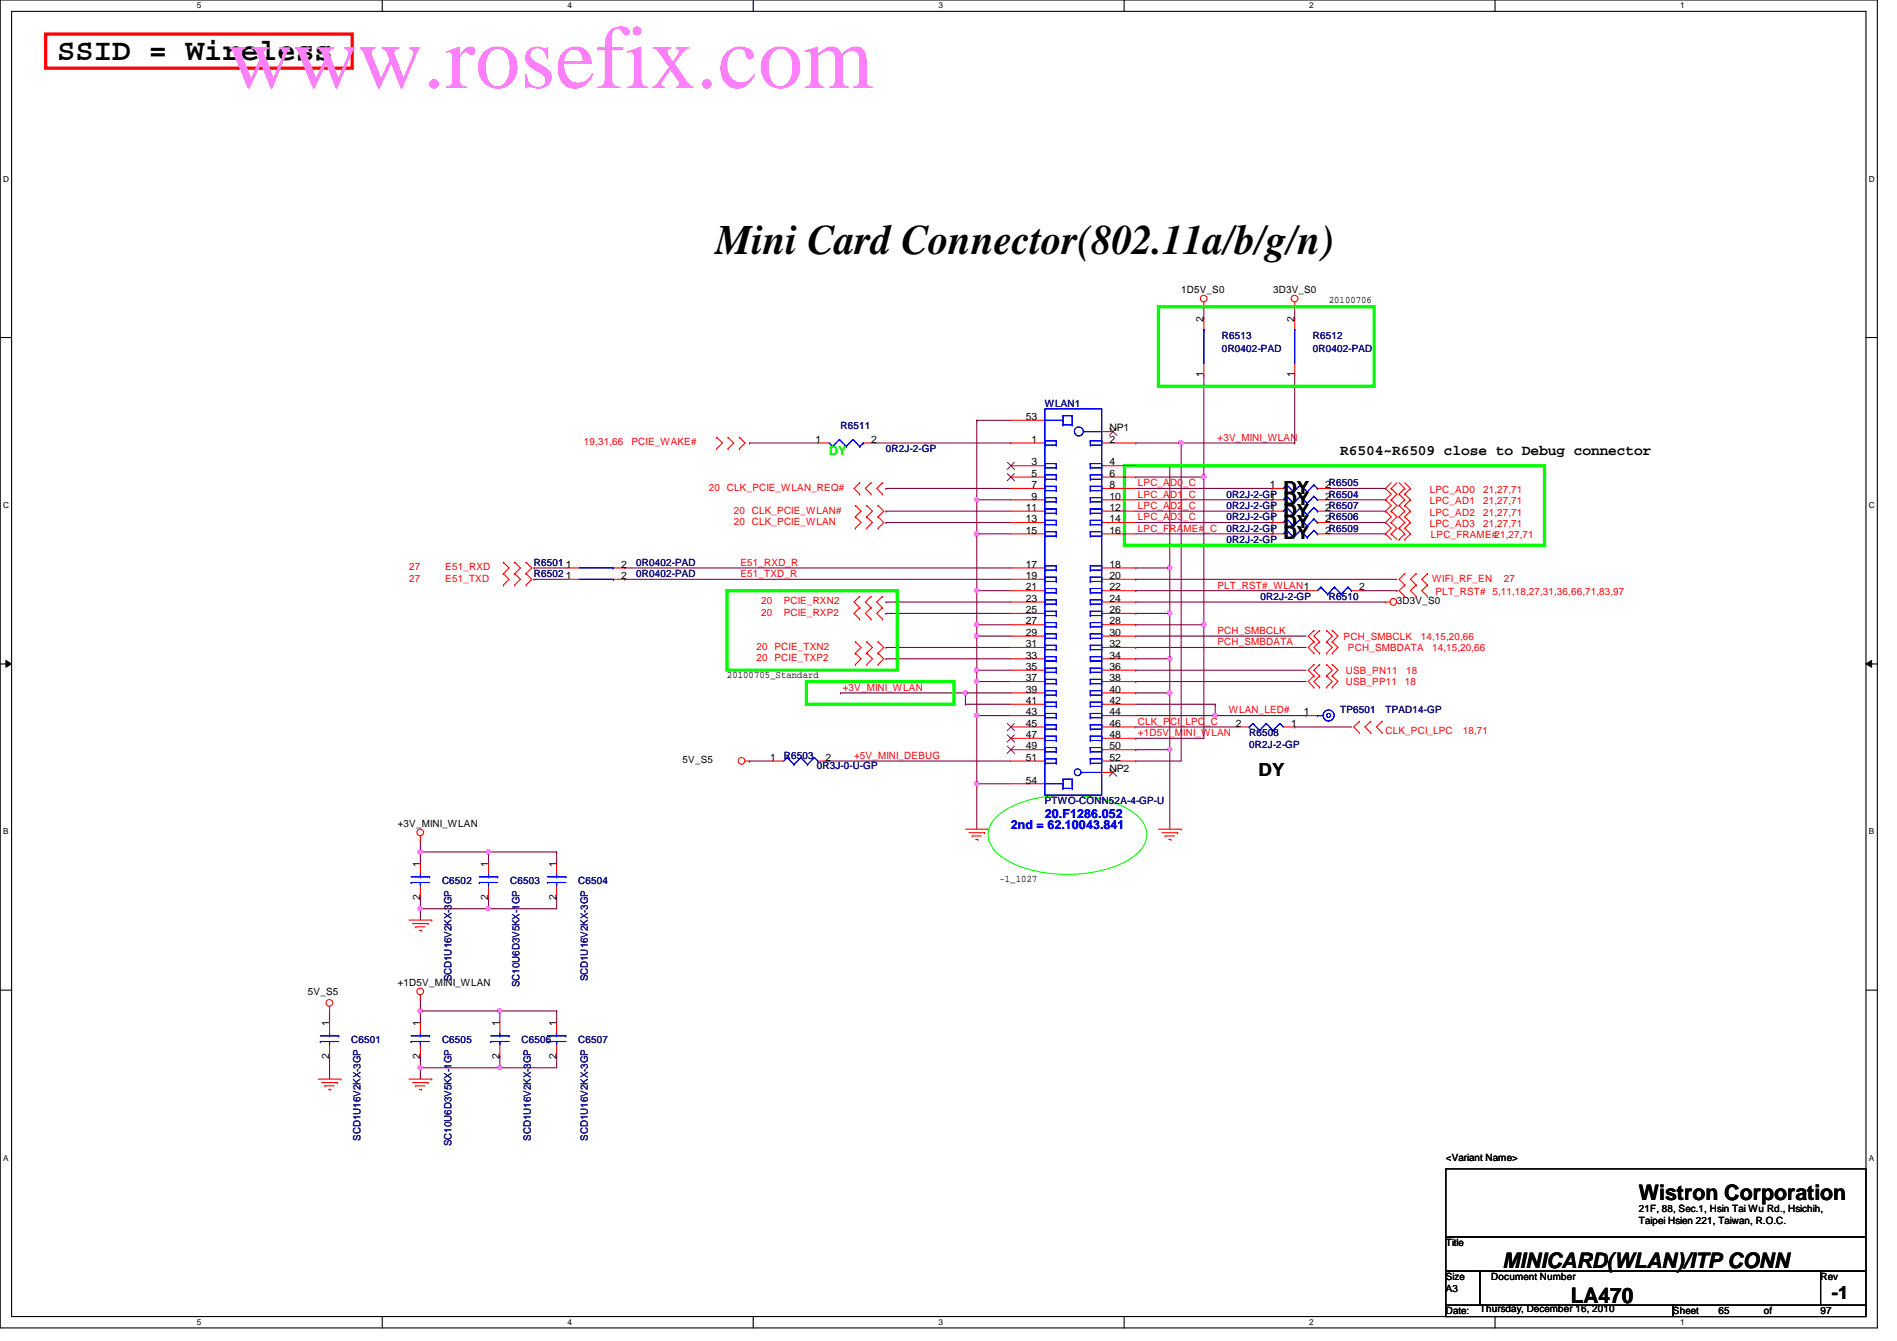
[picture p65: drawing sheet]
<svg xmlns="http://www.w3.org/2000/svg" width="297mm" height="210mm" viewBox="0 0 297 210" stroke-linecap="round" stroke-linejoin="round" font-family="sans-serif">
<defs><g id="words">
<text font-size="14.1" fill="#ff80ff" x="35.6" y="13.8">www.rosefix.com</text>
<text font-size="6.6" x="112.1" y="39.7">Mini Card Connector(802.11a/b/g/n)</text>
<text font-size="4.8" x="8.9" y="9.4">SSID = Wireless</text>
<g font-size="3.3">
<text x="256.6" y="187.9">Wistron Corporation</text>
<text x="235.3" y="198.5">MINICARD(WLAN)/ITP CONN</text>
<text x="246" y="203.9">LA470</text>
</g>
<g font-size="2.8">
<text x="201" y="77.3">DY</text>
<text x="201" y="82.6">DY</text>
<text x="201" y="79.1">DY</text>
<text x="201" y="80.9">DY</text>
<text x="201" y="84.4">DY</text>
<text x="197.1" y="121.4">DY</text>
<text x="286.8" y="203.4">-1</text>
</g>
<text font-size="2.3" x="209.8" y="71.2">R6504~R6509 close to Debug connector</text>
<text font-size="1.9" fill="#0f0" x="129.8" y="71.2">DY</text>
<g font-size="1.9" fill="#00f">
<text x="158.3" y="129.8">2nd = 62.10043.841</text>
<text x="163.6" y="128.1">20.F1286.052</text>
</g>
<g font-size="1.6">
<text x="185" y="45.9">1D5V_S0</text>
<text x="199.3" y="45.9">3D3V_S0</text>
<text x="208.1" y="47.5">20100706</text>
<text x="188.5" y="50.3" transform="rotate(-90 188.5 50.3)">2</text>
<text x="202.7" y="50.3" transform="rotate(-90 202.7 50.3)">2</text>
<text x="188.5" y="59" transform="rotate(-90 188.5 59)">1</text>
<text x="202.7" y="59" transform="rotate(-90 202.7 59)">1</text>
<text x="160.6" y="65.7">53</text>
<text x="127.7" y="69.3">1</text>
<text x="136.4" y="69.3">2</text>
<text x="161.5" y="69.3">1</text>
<text x="173.7" y="69.3">2</text>
<text x="173.7" y="67.5">NP1</text>
<text x="161.5" y="72.9">3</text>
<text x="161.5" y="74.6">5</text>
<text x="161.5" y="76.4">7</text>
<text x="173.7" y="72.9">4</text>
<text x="173.7" y="74.6">6</text>
<text x="173.7" y="76.4">8</text>
<text x="198.8" y="76.4">1</text>
<text x="207.5" y="76.4">2R6505</text>
<text x="160.6" y="80">11</text>
<text x="160.6" y="81.7">13</text>
<text x="160.6" y="83.5">15</text>
<text x="161.5" y="78.2">9</text>
<text x="173.7" y="78.2">10</text>
<text x="173.7" y="80">12</text>
<text x="173.7" y="81.7">14</text>
<text x="173.7" y="83.5">16</text>
<text x="198.8" y="83.5">1</text>
<text x="198.8" y="81.7">1</text>
<text x="198.8" y="78.2">1</text>
<text x="198.8" y="80">1</text>
<text x="207.5" y="83.5">2R6509</text>
<text x="207.5" y="81.7">2R6506</text>
<text x="207.5" y="78.2">2R6504</text>
<text x="207.5" y="80">2R6507</text>
<text x="88.6" y="88.9">1</text>
<text x="97.3" y="88.9">2</text>
<text x="160.6" y="88.9">17</text>
<text x="173.7" y="88.9">18</text>
<text x="88.6" y="90.6">1</text>
<text x="97.3" y="90.6">2</text>
<text x="160.6" y="90.6">19</text>
<text x="160.6" y="92.4">21</text>
<text x="160.6" y="94.2">23</text>
<text x="160.6" y="96">25</text>
<text x="173.7" y="90.6">20</text>
<text x="173.7" y="92.4">22</text>
<text x="173.7" y="94.2">24</text>
<text x="173.7" y="96">26</text>
<text x="212.8" y="92.4">2</text>
<text x="218.7" y="94.6">3D3V_S0</text>
<text x="160.6" y="97.7">27</text>
<text x="160.6" y="99.5">29</text>
<text x="160.6" y="101.3">31</text>
<text x="173.7" y="97.7">28</text>
<text x="173.7" y="99.5">30</text>
<text x="173.7" y="101.3">32</text>
<text x="113.8" y="106.1">20100705_Standard</text>
<text x="160.6" y="103.1">33</text>
<text x="160.6" y="104.9">35</text>
<text x="160.6" y="106.6">37</text>
<text x="173.7" y="103.1">34</text>
<text x="173.7" y="104.9">36</text>
<text x="173.7" y="106.6">38</text>
<text x="160.6" y="108.4">39</text>
<text x="160.6" y="110.2">41</text>
<text x="160.6" y="112">43</text>
<text x="160.6" y="113.7">45</text>
<text x="173.7" y="108.4">40</text>
<text x="173.7" y="110.2">42</text>
<text x="173.7" y="112">44</text>
<text x="173.7" y="113.7">46</text>
<text x="193.5" y="113.7">2</text>
<text x="202.2" y="113.7">1</text>
<text x="204.2" y="112">1</text>
<text x="106.9" y="119.5">5V_S5</text>
<text x="120.6" y="119.1">1</text>
<text x="129.3" y="119.1">2</text>
<text x="160.6" y="115.5">47</text>
<text x="160.6" y="117.3">49</text>
<text x="160.6" y="119.1">51</text>
<text x="173.7" y="115.5">48</text>
<text x="173.7" y="117.3">50</text>
<text x="173.7" y="119.1">52</text>
<text x="160.6" y="122.6">54</text>
<text x="173.7" y="120.9">NP2</text>
<text x="62.3" y="129.5">+3V_MINI_WLAN</text>
<text x="65.8" y="135.7" transform="rotate(-90 65.8 135.7)">1</text>
<text x="76.5" y="135.7" transform="rotate(-90 76.5 135.7)">1</text>
<text x="87.1" y="135.7" transform="rotate(-90 87.1 135.7)">1</text>
<text x="65.8" y="140.8" transform="rotate(-90 65.8 140.8)">2</text>
<text x="76.5" y="140.8" transform="rotate(-90 76.5 140.8)">2</text>
<text x="87.1" y="140.8" transform="rotate(-90 87.1 140.8)">2</text>
<text x="156.5" y="138.1">-1_1027</text>
<text x="48.2" y="155.8">5V_S5</text>
<text x="62.3" y="154.3">+1D5V_MINI_WLAN</text>
<text x="51.6" y="160.6" transform="rotate(-90 51.6 160.6)">1</text>
<text x="65.8" y="160.6" transform="rotate(-90 65.8 160.6)">1</text>
<text x="78.2" y="160.6" transform="rotate(-90 78.2 160.6)">1</text>
<text x="87.1" y="160.6" transform="rotate(-90 87.1 160.6)">1</text>
<text x="51.6" y="165.7" transform="rotate(-90 51.6 165.7)">2</text>
<text x="65.8" y="165.7" transform="rotate(-90 65.8 165.7)">2</text>
<text x="78.2" y="165.7" transform="rotate(-90 78.2 165.7)">2</text>
<text x="87.1" y="165.7" transform="rotate(-90 87.1 165.7)">2</text>
<text x="226.4" y="181.7">&lt;Variant Name&gt;</text>
<text x="256.6" y="189.7">21F, 88, Sec.1, Hsin Tai Wu Rd., Hsichih,</text>
<text x="256.6" y="191.6">Taipei Hsien 221, Taiwan, R.O.C.</text>
<text x="226.4" y="195.1">Title</text>
<text x="226.4" y="200.4">Size</text>
<text x="226.4" y="202.2">A3</text>
<text x="233.5" y="200.4">Document Number</text>
<text x="285.1" y="200.4">Rev</text>
<text x="226.4" y="205.7">Date:</text>
<text x="231.7" y="205.4">Thursday, December 16, 2010</text>
<text x="262" y="205.7">Sheet</text>
<text x="269.1" y="205.7">65</text>
<text x="276.2" y="205.7">of</text>
<text x="285.1" y="205.7">97</text>
</g>
<g font-size="1.6" fill="#000080">
<text x="191.3" y="53">R6513</text>
<text x="205.6" y="53">R6512</text>
<text x="191.3" y="55.1">0R0402-PAD</text>
<text x="205.6" y="55.1">0R0402-PAD</text>
<text x="163.6" y="63.7">WLAN1</text>
<text x="131.6" y="67.2">R6511</text>
<text x="138.7" y="70.8">0R2J-2-GP</text>
<text x="192.1" y="77.9">0R2J-2-GP</text>
<text x="192.1" y="83.2">0R2J-2-GP</text>
<text x="192.1" y="79.7">0R2J-2-GP</text>
<text x="192.1" y="81.4">0R2J-2-GP</text>
<text x="83.6" y="88.6">R6501</text>
<text x="99.6" y="88.6">0R0402-PAD</text>
<text x="192.1" y="85">0R2J-2-GP</text>
<text x="83.6" y="90.3">R6502</text>
<text x="99.6" y="90.3">0R0402-PAD</text>
<text x="197.4" y="93.9">0R2J-2-GP</text>
<text x="208.1" y="93.9">R6510</text>
<text x="209.8" y="111.7">TP6501</text>
<text x="217" y="111.7">TPAD14-GP</text>
<text x="122.7" y="118.8">R6503</text>
<text x="195.6" y="115.2">R6508</text>
<text x="195.6" y="117">0R2J-2-GP</text>
<text x="127.9" y="120.4">0R3J-0-U-GP</text>
<text x="163.6" y="125.9">PTWO-CONN52A-4-GP-U</text>
<text x="69.2" y="138.3">C6502</text>
<text x="79.9" y="138.3">C6503</text>
<text x="90.5" y="138.3">C6504</text>
<text x="70.7" y="153.6" transform="rotate(-90 70.7 153.6)">SCD1U16V2KX-3GP</text>
<text x="81.4" y="154.5" transform="rotate(-90 81.4 154.5)">SC10U6D3V5KX-1GP</text>
<text x="92" y="153.6" transform="rotate(-90 92 153.6)">SCD1U16V2KX-3GP</text>
<text x="55" y="163.2">C6501</text>
<text x="69.2" y="163.2">C6505</text>
<text x="81.7" y="163.2">C6506</text>
<text x="90.5" y="163.2">C6507</text>
<text x="56.5" y="178.5" transform="rotate(-90 56.5 178.5)">SCD1U16V2KX-3GP</text>
<text x="70.7" y="179.4" transform="rotate(-90 70.7 179.4)">SC10U6D3V5KX-1GP</text>
<text x="83.1" y="178.5" transform="rotate(-90 83.1 178.5)">SCD1U16V2KX-3GP</text>
<text x="92" y="178.5" transform="rotate(-90 92 178.5)">SCD1U16V2KX-3GP</text>
</g>
<g font-size="1.6" fill="#f00">
<text x="91.4" y="69.7">19,31,66</text>
<text x="98.9" y="69.7">PCIE_WAKE#</text>
<text x="190.6" y="69">+3V_MINI_WLAN</text>
<text x="111" y="76.8">20 CLK_PCIE_WLAN_REQ#</text>
<text x="178.2" y="76.1">LPC_AD0_C</text>
<text x="178.2" y="77.9">LPC_AD1_C</text>
<text x="223.9" y="77.2">LPC_AD0</text>
<text x="232.2" y="77.2">21,27,71</text>
<text x="114.9" y="80.4">20 CLK_PCIE_WLAN#</text>
<text x="114.9" y="82.2">20 CLK_PCIE_WLAN</text>
<text x="178.2" y="83.2">LPC_FRAME#_C</text>
<text x="178.2" y="79.7">LPC_AD2_C</text>
<text x="178.2" y="81.4">LPC_AD3_C</text>
<text x="223.9" y="79">LPC_AD1</text>
<text x="223.9" y="80.7">LPC_AD2</text>
<text x="223.9" y="82.5">LPC_AD3</text>
<text x="232.2" y="79">21,27,71</text>
<text x="232.2" y="80.7">21,27,71</text>
<text x="232.2" y="82.5">21,27,71</text>
<text x="64" y="89.3">27</text>
<text x="69.7" y="89.3">E51_RXD</text>
<text x="115.9" y="88.6">E51_RXD_R</text>
<text x="224.1" y="84.3">LPC_FRAME#21,27,71</text>
<text x="64" y="91.1">27</text>
<text x="69.7" y="91.1">E51_TXD</text>
<text x="115.9" y="90.3">E51_TXD_R</text>
<text x="119.2" y="94.6">20</text>
<text x="122.7" y="94.6">PCIE_RXN2</text>
<text x="190.6" y="92.1">PLT_RST#_WLAN1</text>
<text x="224.2" y="91.1">WIFI_RF_EN</text>
<text x="224.8" y="93.2">PLT_RST# 5,11,18,27,31,36,66,71,83,97</text>
<text x="235.5" y="91.1">27</text>
<text x="118.4" y="101.7">20 PCIE_TXN2</text>
<text x="119.2" y="96.4">20</text>
<text x="122.7" y="96.4">PCIE_RXP2</text>
<text x="190.6" y="99.2">PCH_SMBCLK</text>
<text x="190.6" y="101">PCH_SMBDATA</text>
<text x="210.4" y="100.1">PCH_SMBCLK</text>
<text x="211.1" y="101.9">PCH_SMBDATA</text>
<text x="222.5" y="100.1">14,15,20,66</text>
<text x="224.2" y="101.9">14,15,20,66</text>
<text x="118.4" y="103.5">20 PCIE_TXP2</text>
<text x="210.7" y="107.2">USB_PP11</text>
<text x="210.7" y="105.5">USB_PN11</text>
<text x="220" y="107.2">18</text>
<text x="220.2" y="105.5">18</text>
<text x="131.9" y="108.1">+3V_MINI_WLAN</text>
<text x="178.2" y="113.5">CLK_PCI_LPC_C</text>
<text x="192.4" y="111.7">WLAN_LED#</text>
<text x="133.7" y="118.8">+5V_MINI_DEBUG</text>
<text x="178.2" y="115.2">+1D5V_MINI_WLAN</text>
<text x="217" y="114.9">CLK_PCI_LPC</text>
<text x="229.1" y="114.9">18,71</text>
</g>
<g font-size="1.3">
<text x="30.8" y="1.3">5</text>
<text x="88.9" y="1.3">4</text>
<text x="146.9" y="1.3">3</text>
<text x="205" y="1.3">2</text>
<text x="263.1" y="1.3">1</text>
<text x=".5" y="28.4">D</text>
<text x="292.6" y="28.4">D</text>
<text x=".5" y="79.5">C</text>
<text x="292.6" y="79.5">C</text>
<text x=".5" y="130.6">B</text>
<text x="292.6" y="130.6">B</text>
<text x=".5" y="181.7">A</text>
<text x="292.6" y="181.7">A</text>
<text x="30.8" y="207.4">5</text>
<text x="88.9" y="207.4">4</text>
<text x="146.9" y="207.4">3</text>
<text x="205" y="207.4">2</text>
<text x="263.1" y="207.4">1</text>
</g>
</g></defs>
<path d="M0 0h294v207.9h-294zM1.8 1.8h290.4v204.3h-290.4z" fill="none" stroke="#000" stroke-width=".17"/>
<g fill="#fff">
<path d="M30.8 .2h.7v1.4h-.7z"/>
<path d="M30.8 206.2h.7v1.4h-.7z"/>
</g>
<path d="M59.9 0v1.8M59.9 206.1v1.8" fill="none" stroke="#000" stroke-width=".17"/>
<g fill="#fff">
<path d="M88.9 .2h.6v1.4h-.6z"/>
<path d="M88.9 206.2h.6v1.4h-.6z"/>
</g>
<path d="M117.9 0v1.8M117.9 206.1v1.8" fill="none" stroke="#000" stroke-width=".17"/>
<g fill="#fff">
<path d="M146.9 .2h.7v1.4h-.7z"/>
<path d="M146.9 206.2h.7v1.4h-.7z"/>
</g>
<path d="M176 0v1.8M176 206.1v1.8" fill="none" stroke="#000" stroke-width=".17"/>
<g fill="#fff">
<path d="M205 .2h.7v1.4h-.7z"/>
<path d="M205 206.2h.7v1.4h-.7z"/>
</g>
<path d="M234.1 0v1.8M234.1 206.1v1.8" fill="none" stroke="#000" stroke-width=".17"/>
<g fill="#fff">
<path d="M263.1 .2h.7v1.4h-.7z"/>
<path d="M263.1 206.2h.7v1.4h-.7z"/>
<path d="M.5 27.3h.9v1.4h-.9z"/>
<path d="M292.6 27.3h.9v1.4h-.9z"/>
<path d="M.5 78.4h.9v1.4h-.9z"/>
<path d="M292.6 78.4h.9v1.4h-.9z"/>
</g>
<path d="M0 52.8h1.8M292.2 52.8h1.8" fill="none" stroke="#000" stroke-width=".17"/>
<g fill="#fff">
<path d="M.5 129.5h.8v1.4h-.8z"/>
<path d="M292.6 129.5h.9v1.4h-.9z"/>
</g>
<path d="M0 103.9h1.8M292.2 103.9h1.8" fill="none" stroke="#000" stroke-width=".17"/>
<path d="M.9 103.4l.9 .5-.9 .5zM292.2 103.9l.9-.5v1z" fill="#000"/>
<path d="M.9 103.4l.9 .5-.9 .5zM292.2 103.9l.9-.5v1z" fill="none" stroke="#000" stroke-width=".16"/>
<g fill="#fff">
<path d="M.5 180.5h.8v1.4h-.8z"/>
<path d="M292.6 180.5h.9v1.4h-.9z"/>
</g>
<path d="M0 155h1.8M292.2 155h1.8" fill="none" stroke="#000" stroke-width=".17"/>
<g fill="none" stroke="#800040" stroke-width=".17">
<path d="M152.9 112h.1M152.9 112h5.4M177.8 110.2h12.5M190.3 110.2h.1M190.3 112h.1M190.3 110.2v1.8M190.3 112h14.2M204.5 112h.1M152.9 122.7h.1M152.9 122.7v7.1M51.6 158.2h.1M51.6 158.2v1.8"/>
<path d="M51.6 165.4h.1M51.6 165.4v3.5"/>
</g>
<circle cx="152.9" cy="122.7" r=".32" fill="#f0f"/>
<circle cx="152.9" cy="122.7" r=".32" fill="none" stroke="#f0f" stroke-width=".17"/>
<path d="M151.2 110.2h.1M151.2 108.5h.1M151.2 110.2h7.1M151.2 108.5v1.7" fill="none" stroke="#800040" stroke-width=".17"/>
<circle cx="151.1" cy="108.4" r=".32" fill="#f0f"/>
<circle cx="151.1" cy="108.4" r=".32" fill="none" stroke="#f0f" stroke-width=".17"/>
<path d="M152.9 65.8h.1M152.9 65.8h5.4M152.9 97.8h.1M152.9 99.6h.1M152.9 97.8h5.4M152.9 99.6v5.3M151.2 108.5h.1M151.2 108.5h7.1M177.8 103.1h.1M177.8 103.1h5.4" fill="none" stroke="#800040" stroke-width=".17"/>
<circle cx="152.9" cy="104.9" r=".32" fill="#f0f"/>
<circle cx="152.9" cy="104.9" r=".32" fill="none" stroke="#f0f" stroke-width=".17"/>
<circle cx="152.9" cy="99.5" r=".32" fill="#f0f"/>
<circle cx="152.9" cy="99.5" r=".32" fill="none" stroke="#f0f" stroke-width=".17"/>
<path d="M152.9 83.6h.1M152.9 83.6v8.9" fill="none" stroke="#800040" stroke-width=".17"/>
<circle cx="152.9" cy="83.5" r=".32" fill="#f0f"/>
<circle cx="152.9" cy="83.5" r=".32" fill="none" stroke="#f0f" stroke-width=".17"/>
<path d="M97.8 88.9h.1M97.8 88.9h60.5M183.2 108.5h.1M183.2 108.5v8.8" fill="none" stroke="#800040" stroke-width=".17"/>
<circle cx="183.1" cy="108.4" r=".32" fill="#f0f"/>
<circle cx="183.1" cy="108.4" r=".32" fill="none" stroke="#f0f" stroke-width=".17"/>
<path d="M138.7 80h.1M138.7 80h19.6M183.2 103.1h.1M183.2 103.1v5.4" fill="none" stroke="#800040" stroke-width=".17"/>
<circle cx="183.1" cy="108.4" r=".32" fill="#f0f"/>
<circle cx="183.1" cy="108.4" r=".32" fill="none" stroke="#f0f" stroke-width=".17"/>
<circle cx="183.1" cy="103.1" r=".32" fill="#f0f"/>
<circle cx="183.1" cy="103.1" r=".32" fill="none" stroke="#f0f" stroke-width=".17"/>
<path d="M183.2 88.9h.1M183.2 88.9v7.1" fill="none" stroke="#800040" stroke-width=".17"/>
<circle cx="183.1" cy="88.9" r=".32" fill="#f0f"/>
<circle cx="183.1" cy="88.9" r=".32" fill="none" stroke="#f0f" stroke-width=".17"/>
<path d="M152.9 112h.1M152.9 112v10.7" fill="none" stroke="#800040" stroke-width=".17"/>
<circle cx="152.9" cy="112" r=".32" fill="#f0f"/>
<circle cx="152.9" cy="112" r=".32" fill="none" stroke="#f0f" stroke-width=".17"/>
<g fill="none" stroke="#800040" stroke-width=".17">
<path d="M152.9 78.2h.1M152.9 78.2h5.4M177.8 72.9h.1M177.8 72.9h5.4M183.2 72.9h.1M183.2 72.9v16M188.5 74.7v23.1M83.6 88.9h.1M83.6 90.7h.1M83.6 88.9h5.3M83.6 90.7h5.3M138.7 81.8h.1"/>
<path d="M138.7 81.8h19.6M152.9 99.6h.1M152.9 99.6h5.4M188.5 97.8h.1M177.8 115.6h.1M177.8 108.5h.1M177.8 115.6h10.7M177.8 108.5h5.4M152.9 122.7h.1M152.9 122.7h5.4M87.2 140.5h.1M87.2 140.5v1.7"/>
</g>
<circle cx="188.5" cy="97.8" r=".32" fill="#f0f"/>
<circle cx="188.5" cy="97.8" r=".32" fill="none" stroke="#f0f" stroke-width=".17"/>
<path d="M152.9 65.8h.1M152.9 65.8v12.4M78.3 158.2h.1M78.3 158.2h8.9" fill="none" stroke="#800040" stroke-width=".17"/>
<circle cx="78.2" cy="158.2" r=".32" fill="#f0f"/>
<circle cx="78.2" cy="158.2" r=".32" fill="none" stroke="#f0f" stroke-width=".17"/>
<path d="M183.2 117.3h.1M183.2 117.3v12.5M87.2 158.2h.1M87.2 158.2v1.8" fill="none" stroke="#800040" stroke-width=".17"/>
<circle cx="183.1" cy="117.3" r=".32" fill="#f0f"/>
<circle cx="183.1" cy="117.3" r=".32" fill="none" stroke="#f0f" stroke-width=".17"/>
<g fill="none" stroke="#800040" stroke-width=".17">
<path d="M177.8 99.6h.1M177.8 97.8h.1M177.8 92.5h.1M177.8 99.6h26.7M177.8 97.8h10.7M177.8 92.5h26.7M188.5 97.8h.1M188.5 97.8v17.8M117.4 119.1h.1M117.4 119.1h3.5M152.9 104.9h.1M152.9 106.7h.1"/>
<path d="M152.9 104.9h5.4M152.9 106.7v5.3M177.8 117.3h.1M177.8 117.3h5.4"/>
</g>
<circle cx="152.9" cy="112" r=".32" fill="#f0f"/>
<circle cx="152.9" cy="112" r=".32" fill="none" stroke="#f0f" stroke-width=".17"/>
<path d="M97.8 90.7h.1M97.8 90.7h60.5M177.8 94.2h.1M177.8 88.9h.1M177.8 94.2h39.2M177.8 88.9h5.4M183.2 96h.1M183.2 96v7.1" fill="none" stroke="#800040" stroke-width=".17"/>
<circle cx="183.1" cy="96" r=".32" fill="#f0f"/>
<circle cx="183.1" cy="96" r=".32" fill="none" stroke="#f0f" stroke-width=".17"/>
<path d="M185 69.3h.1M185 69.3h17.7M152.9 83.6h.1M152.9 92.5h.1M152.9 83.6h5.4M152.9 92.5v5.3" fill="none" stroke="#800040" stroke-width=".17"/>
<circle cx="152.9" cy="97.8" r=".32" fill="#f0f"/>
<circle cx="152.9" cy="97.8" r=".32" fill="none" stroke="#f0f" stroke-width=".17"/>
<circle cx="152.9" cy="92.4" r=".32" fill="#f0f"/>
<circle cx="152.9" cy="92.4" r=".32" fill="none" stroke="#f0f" stroke-width=".17"/>
<path d="M177.8 74.7h.1M177.8 74.7h10.7M129.8 119.1h.1M129.8 119.1h28.5M177.8 101.3h.1M177.8 101.3h26.7" fill="none" stroke="#800040" stroke-width=".17"/>
<circle cx="188.5" cy="74.6" r=".32" fill="#f0f"/>
<circle cx="188.5" cy="74.6" r=".32" fill="none" stroke="#f0f" stroke-width=".17"/>
<path d="M152.9 104.9h.1M152.9 104.9v1.8" fill="none" stroke="#800040" stroke-width=".17"/>
<circle cx="152.9" cy="104.9" r=".32" fill="#f0f"/>
<circle cx="152.9" cy="104.9" r=".32" fill="none" stroke="#f0f" stroke-width=".17"/>
<path d="M152.9 97.8h.1M152.9 97.8v1.8" fill="none" stroke="#800040" stroke-width=".17"/>
<circle cx="152.9" cy="97.8" r=".32" fill="#f0f"/>
<circle cx="152.9" cy="97.8" r=".32" fill="none" stroke="#f0f" stroke-width=".17"/>
<path d="M152.9 78.2h.1M152.9 78.2v5.4" fill="none" stroke="#800040" stroke-width=".17"/>
<circle cx="152.9" cy="83.5" r=".32" fill="#f0f"/>
<circle cx="152.9" cy="83.5" r=".32" fill="none" stroke="#f0f" stroke-width=".17"/>
<circle cx="152.9" cy="78.2" r=".32" fill="#f0f"/>
<circle cx="152.9" cy="78.2" r=".32" fill="none" stroke="#f0f" stroke-width=".17"/>
<path d="M177.8 90.7h.1M177.8 90.7h40.9M152.9 106.7h.1M152.9 106.7h5.4M177.8 104.9h.1M177.8 106.7h.1M177.8 104.9h26.7M177.8 106.7h26.7" fill="none" stroke="#800040" stroke-width=".17"/>
<circle cx="152.9" cy="106.7" r=".32" fill="#f0f"/>
<circle cx="152.9" cy="106.7" r=".32" fill="none" stroke="#f0f" stroke-width=".17"/>
<g fill="none" stroke="#800040" stroke-width=".17">
<path d="M138.7 96h.1M138.7 94.2h.1M138.7 96h19.6M138.7 94.2h19.6M177.8 96h.1M177.8 96h5.4M131.6 108.5h.1M131.6 108.5h19.6M138.7 101.3h.1M138.7 103.1h.1M138.7 101.3h19.6M138.7 103.1h19.6"/>
<path d="M177.8 112h12.5M190.3 112h.1"/>
</g>
<circle cx="190.3" cy="112" r=".32" fill="#f0f"/>
<circle cx="190.3" cy="112" r=".32" fill="none" stroke="#f0f" stroke-width=".17"/>
<path d="M138.7 76.5h.1M138.7 76.5h19.6M185 69.3h.1M185 69.3v49.8h-7.2M152.9 92.5h.1M152.9 92.5h5.4M177.8 119.1h.1" fill="none" stroke="#800040" stroke-width=".17"/>
<circle cx="184.9" cy="69.3" r=".32" fill="#f0f"/>
<circle cx="184.9" cy="69.3" r=".32" fill="none" stroke="#f0f" stroke-width=".17"/>
<path d="M177.8 69.3h.1M177.8 69.3h7.2M78.3 167.1h.1M78.3 167.1h8.9" fill="none" stroke="#800040" stroke-width=".17"/>
<circle cx="78.2" cy="167.1" r=".32" fill="#f0f"/>
<circle cx="78.2" cy="167.1" r=".32" fill="none" stroke="#f0f" stroke-width=".17"/>
<path d="M87.2 133.3h.1M87.2 133.3v1.8M65.8 158.2h.1M65.8 158.2v1.8M78.3 158.2h.1M78.3 158.2v1.8M87.2 165.4h.1M87.2 165.4v1.7" fill="none" stroke="#800040" stroke-width=".17"/>
<circle cx="65.8" cy="158.2" r=".32" fill="#f0f"/>
<circle cx="65.8" cy="158.2" r=".32" fill="none" stroke="#f0f" stroke-width=".17"/>
<path d="M65.8 133.3h.1M65.8 133.3v1.8M76.5 133.3h.1M76.5 133.3v1.8M76.5 133.3h10.7M65.8 142.2h.1M65.8 142.2v1.8M65.8 167.1h.1M65.8 167.1v1.8" fill="none" stroke="#800040" stroke-width=".17"/>
<circle cx="76.5" cy="133.3" r=".32" fill="#f0f"/>
<circle cx="76.5" cy="133.3" r=".32" fill="none" stroke="#f0f" stroke-width=".17"/>
<path d="M76.5 140.5h.1M76.5 142.2h.1M76.5 140.5v1.7M76.5 142.2h10.7" fill="none" stroke="#800040" stroke-width=".17"/>
<circle cx="76.5" cy="142.2" r=".32" fill="#f0f"/>
<circle cx="76.5" cy="142.2" r=".32" fill="none" stroke="#f0f" stroke-width=".17"/>
<g fill="none" stroke="#800040" stroke-width=".17">
<path d="M177.8 76.5h21.4M177.8 78.2h21.4M199.2 76.5h.1M199.2 78.2h.1M208.1 76.5h8.9M208.1 78.2h8.9M217 76.5h.1M217 78.2h.1M177.8 83.6h21.4M177.8 80h21.4M177.8 81.8h21.4M199.2 83.6h.1"/>
<path d="M199.2 80h.1M199.2 81.8h.1M208.1 83.6h8.9M208.1 80h8.9M208.1 81.8h8.9M217 83.6h.1M217 80h.1M217 81.8h.1M177.8 113.8h.1M177.8 113.8h16M202.7 113.8h.1M202.7 113.8h8.9"/>
<path d="M65.8 142.2h.1M65.8 142.2h10.7M78.3 165.4h.1M78.3 165.4v1.7"/>
</g>
<circle cx="65.8" cy="142.2" r=".32" fill="#f0f"/>
<circle cx="65.8" cy="142.2" r=".32" fill="none" stroke="#f0f" stroke-width=".17"/>
<path d="M65.8 133.3h.1M65.8 133.3h10.7M65.8 140.5h.1M65.8 140.5v1.7" fill="none" stroke="#800040" stroke-width=".17"/>
<circle cx="65.8" cy="133.3" r=".32" fill="#f0f"/>
<circle cx="65.8" cy="133.3" r=".32" fill="none" stroke="#f0f" stroke-width=".17"/>
<path d="M65.8 131.6h.1M65.8 131.6v1.7M65.8 156.5h.1M65.8 158.2h.1M65.8 156.5v1.7M65.8 158.2h12.5M65.8 165.4h.1M65.8 167.1h.1M65.8 165.4v1.7M65.8 167.1h12.5" fill="none" stroke="#800040" stroke-width=".17"/>
<circle cx="65.8" cy="167.1" r=".32" fill="#f0f"/>
<circle cx="65.8" cy="167.1" r=".32" fill="none" stroke="#f0f" stroke-width=".17"/>
<g fill="none" stroke="#800040" stroke-width=".17">
<path d="M188.5 49.8h.1M188.5 58.7h.1M188.5 48v1.8M188.5 58.7v16M202.7 49.8h.1M202.7 48v1.8M202.7 58.7v10.6M117.4 69.3h.1M117.4 69.3h10.7M136.9 69.3h21.4M158.3 69.3h.1M202.7 69.3h.1"/>
<path d="M213.4 92.5h5.3M218.7 92.5h.1"/>
</g>
<g fill="none" stroke="#f00" stroke-width=".17">
<path d="M188.5 48h.1M188.5 47.3v.7M188.5 49.8v1.8M188.5 56.9v1.8M202.7 48h.1M202.7 47.3v.7M202.7 49.8v1.8M202.7 56.9v1.8M112.2 70.2h.1M112.2 68.5h.1M112.2 68.5l.9 .8-.9 .9M114 68.5h.1"/>
<path d="M114 70.2h.1M114 68.5l.9 .8-.9 .9M115.8 70.2h.1M115.8 68.5h.1M115.8 68.5l.9 .8-.9 .9M128.1 69.3h1.7M133.9 79.1h.1M133.9 79.1l.9 .9-.9 .9M134.6 77.3h.1M134.6 75.6h.1M134.6 75.6l-.9 .9 .9 .8M135.2 69.3h1.7"/>
<path d="M135.7 79.1h.1M135.7 79.1l.9 .9-.9 .9M136.4 75.6h.1M136.4 77.3h.1M136.4 75.6l-.9 .9 .9 .8M137.5 79.1h.1M137.5 79.1l.9 .9-.9 .9M138.2 77.3h.1M138.2 75.6h.1M138.2 75.6l-.9 .9 .9 .8M158.3 76.5h5.3M158.3 69.3h5.3"/>
<path d="M158.3 72.9h5.3M158.3 74.7h5.3M158.3 78.2h5.3M158.3 65.8h5.3M172.5 76.5h5.3M172.5 69.3h5.3M172.5 72.9h5.3M172.5 74.7h5.3M172.5 78.2h5.3M172.5 67.6h1.8M199.2 76.5h1.8M199.2 78.2h1.8"/>
<path d="M206.3 76.5h1.8M206.3 78.2h1.8M217 76.5h.1M217 78.2h.1M217 76.5l.8 .8-.8 .9M217 78.2l.8 .9-.8 .9M217.8 76.5h.1M217.8 78.2h.1M217.8 75.6l-.8 .9M217.8 76.5l.9 .8-.9 .9M217.8 78.2l.9 .9-.9 .9M218.7 75.6l-.9 .9"/>
<path d="M219.1 77.3h.1M219.1 79.1h.1M219.1 75.6l.9 .9M219.1 77.3l.9 .9M219.1 79.1l.9 .9M220 77.3h.1M220 76.5h.1M220 79.1h.1M220 78.2h.1M220 76.5l-.9 .8M220 75.6l.8 .9M220 78.2l-.9 .9"/>
<path d="M220 77.3l.8 .9M220 79.1l.8 .9M220.8 76.5h.1M220.8 78.2h.1M220.8 76.5l-.8 .8M220.8 78.2l-.8 .9M78.8 89.8h.1M78.8 88h.1M78.8 91.6h.1M78.8 89.8l.9 .9-.9 .9M78.8 88l.9 .9-.9 .9M80.6 88h.1"/>
<path d="M80.6 89.8h.1M80.6 91.6h.1M80.6 88l.9 .9-.9 .9M80.6 89.8l.9 .9-.9 .9M82.4 89.8h.1M82.4 88h.1M82.4 91.6h.1M82.4 89.8l.9 .9-.9 .9M82.4 88l.9 .9-.9 .9M88.9 88.9h1.8M88.9 90.7h1.8M96.1 88.9h1.7"/>
<path d="M96.1 90.7h1.7M133.9 80.9h.1M133.9 82.7h.1M133.9 80.9l.9 .9-.9 .9M134.6 96.9h.1M134.6 95.1h.1M134.6 93.3h.1M134.6 93.3l-.9 .9 .9 .9M134.6 95.1l-.9 .9 .9 .9M135.7 80.9h.1M135.7 82.7h.1M135.7 80.9l.9 .9-.9 .9"/>
<path d="M136.4 95.1h.1M136.4 96.9h.1M136.4 93.3h.1M136.4 95.1l-.9 .9 .9 .9M136.4 93.3l-.9 .9 .9 .9M137.5 80.9h.1M137.5 82.7h.1M137.5 80.9l.9 .9-.9 .9M138.2 96.9h.1M138.2 95.1h.1M138.2 93.3h.1M138.2 93.3l-.9 .9 .9 .9"/>
<path d="M138.2 95.1l-.9 .9 .9 .9M158.3 94.2h5.3M158.3 83.6h5.3M158.3 80h5.3M158.3 81.8h5.3M158.3 88.9h5.3M158.3 90.7h5.3M158.3 92.5h5.3M158.3 96h5.3M158.3 97.8h5.3M158.3 99.6h5.3M172.5 94.2h5.3"/>
<path d="M172.5 83.6h5.3M172.5 80h5.3M172.5 81.8h5.3M172.5 88.9h5.3M172.5 90.7h5.3M172.5 92.5h5.3M172.5 96h5.3M172.5 97.8h5.3M172.5 99.6h5.3M199.2 83.6h1.8M199.2 80h1.8M199.2 81.8h1.8"/>
<path d="M204.5 92.5h1.8M205.7 98.7h.1M205.7 98.7l-.9 .9 .9 .9M206.3 83.6h1.8M206.3 80h1.8M206.3 81.8h1.8M206.6 98.7h.1M206.6 98.7l-.9 .9 .9 .9M207.7 98.7h.1M207.7 98.7l.9 .9-.9 .9M208.6 98.7h.1M208.6 98.7l.9 .9-.9 .9"/>
<path d="M211.6 92.5h1.8M217 94.2h.1M217 83.6h.1M217 80h.1M217 81.8h.1M217 94.2h.7M217 81.8l.8 .9-.8 .9M217 83.6l.8 .9M217 80l.8 .9-.8 .9M217.8 83.6h.1M217.8 80h.1M217.8 81.8h.1"/>
<path d="M217.8 81.8l.9 .9-.9 .9M217.8 83.6l.9 .9M217.8 80l.9 .9-.9 .9M219.1 84.5h.1M219.1 80.9h.1M219.1 82.7h.1M219.1 82.7l.9 .9M219.1 80.9l.9 .9M220 91.6h.1M220 89.8h.1M220 84.5h.1M220 83.6h.1"/>
<path d="M220 80.9h.1M220 80h.1M220 82.7h.1M220 81.8h.1M220 93.3h.1M220 91.6l-.9 .9 .9 .8M220 89.8l-.9 .9 .9 .9M220 83.6l-.9 .9M220 82.7l.8 .9M220 80l-.9 .9M220 81.8l-.9 .9M220 80.9l.8 .9"/>
<path d="M220.8 83.6h.1M220.8 80h.1M220.8 81.8h.1M220.8 83.6l-.8 .9M220.8 80l-.8 .9M220.8 81.8l-.8 .9M221.7 89.8h.1M221.7 91.6h.1M221.7 93.3h.1M221.7 89.8l-.9 .9 .9 .9M221.7 91.6l-.9 .9 .9 .8M223.5 91.6h.1"/>
<path d="M223.5 89.8h.1M223.5 93.3h.1M223.5 91.6l-.9 .9 .9 .8M223.5 89.8l-.9 .9 .9 .9M116.7 119.1h.7M117.4 119.1h.1M120.9 119.1h1.8M128.1 119.1h1.7M133.9 102.2h.1M133.9 100.5h.1M133.9 104h.1M133.9 102.2l.9 .9-.9 .9"/>
<path d="M133.9 100.5l.9 .8-.9 .9M135.7 100.5h.1M135.7 102.2h.1M135.7 104h.1M135.7 100.5l.9 .8-.9 .9M135.7 102.2l.9 .9-.9 .9M137.5 102.2h.1M137.5 100.5h.1M137.5 104h.1M137.5 102.2l.9 .9-.9 .9M137.5 100.5l.9 .8-.9 .9M158.3 119.1h5.3"/>
<path d="M158.3 101.3h5.3M158.3 103.1h5.3M158.3 104.9h5.3M158.3 106.7h5.3M158.3 108.5h5.3M158.3 110.2h5.3M158.3 112h5.3M158.3 113.8h5.3M158.3 115.6h5.3M158.3 117.3h5.3M172.5 119.1h5.3M172.5 101.3h5.3"/>
<path d="M172.5 103.1h5.3M172.5 104.9h5.3M172.5 106.7h5.3M172.5 108.5h5.3M172.5 110.2h5.3M172.5 112h5.3M172.5 113.8h5.3M172.5 115.6h5.3M172.5 117.3h5.3M193.8 113.8h1.8M201 113.8h1.7M204.5 112h1.8"/>
<path d="M205.7 100.5h.1M205.7 102.2h.1M205.7 107.6h.1M205.7 105.8h.1M205.7 104h.1M205.7 100.5l-.9 .8 .9 .9M205.7 105.8l-.9 .9 .9 .9M205.7 104l-.9 .9 .9 .9M206.6 100.5h.1M206.6 102.2h.1M206.6 107.6h.1M206.6 105.8h.1"/>
<path d="M206.6 104h.1M206.6 100.5l-.9 .8 .9 .9M206.6 105.8l-.9 .9 .9 .9M206.6 104l-.9 .9 .9 .9M207.7 100.5h.1M207.7 102.2h.1M207.7 105.8h.1M207.7 107.6h.1M207.7 104h.1M207.7 100.5l.9 .8-.9 .9M207.7 105.8l.9 .9-.9 .9M207.7 104l.9 .9-.9 .9"/>
<path d="M208.6 100.5h.1M208.6 102.2h.1M208.6 107.6h.1M208.6 105.8h.1M208.6 104h.1M208.6 100.5l.9 .8-.9 .9M208.6 105.8l.9 .9-.9 .9M208.6 104l.9 .9-.9 .9M212.8 114.7h.1M212.8 112.9h.1M212.8 112.9l-.8 .9 .8 .9M214.6 112.9h.1"/>
<path d="M214.6 114.7h.1M214.6 112.9l-.9 .9 .9 .9M216.4 114.7h.1M216.4 112.9h.1M216.4 112.9l-.9 .9 .9 .9M65.8 131.6h.1M65.8 130.9v.7M65.8 135.1v1.8M65.8 138.7v1.8M76.5 135.1v1.8M76.5 138.7v1.8M87.2 135.1v1.8"/>
<path d="M87.2 138.7v1.8M151.2 129.8h3.5M151.7 130.3h2.5M152.2 130.9h.1M152.2 130.9h1.5M152.8 131.4h.3M153.1 131.4h.1M154.2 130.3h.1M154.7 129.8h.1M158.3 122.7h5.3M172.5 120.9h1.8M181.4 129.8h3.6"/>
<path d="M181.9 130.3h2.5M182.5 130.9h.1M182.5 130.9h1.4M183 131.4h.3M183.3 131.4h.1M184.4 130.3h.1M185 129.8h.1M51.6 158.2h.1M51.6 157.5v.7M64 144h3.6M64.6 144.6h2.5M65.1 145.1h.1"/>
<path d="M65.1 145.1h1.4M65.7 145.6h.3M65.8 156.5h.1M65.8 155.7v.8M66 145.6h.1M67.1 144.6h.1M67.6 144h.1M49.8 168.9h3.6M50.4 169.5h2.4M50.9 170h.1M50.9 170h1.4M51.4 170.5h.4"/>
<path d="M51.6 160v1.8M51.6 163.6v1.8M51.8 170.5h.1M52.8 169.5h.1M53.4 168.9h.1M64 168.9h3.6M64.6 169.5h2.5M65.1 170h.1M65.1 170h1.4M65.7 170.5h.3M65.8 160v1.8M65.8 163.6v1.8"/>
<path d="M66 170.5h.1M67.1 169.5h.1M67.6 168.9h.1M78.3 160v1.8M78.3 163.6v1.8M87.2 160v1.8M87.2 163.6v1.8"/>
<circle cx="188.5" cy="46.7" r=".52"/>
<circle cx="202.7" cy="46.7" r=".52"/>
<circle cx="218.2" cy="94.2" r=".52"/>
<circle cx="116.1" cy="119.1" r=".52"/>
<circle cx="65.8" cy="130.3" r=".52"/>
<circle cx="51.6" cy="157" r=".52"/>
<circle cx="65.8" cy="155.2" r=".52"/>
</g>
<path d="M226.4 183h65.8v10.6h-65.8zM226.4 193.6h65.8v5.4h-65.8zM226.4 199h5.3v5.3h-5.3zM231.7 199h53.4v5.3h-53.4zM285.1 199h7.1v5.3h-7.1zM226.4 204.3h35.6v1.8h-35.6zM262 204.3h30.2v1.8h-30.2z" fill="none" stroke="#000" stroke-width=".17"/>
<path d="M7.2 5.3h48v5.4h-48z" fill="none" stroke="#f00" stroke-width=".51"/>
<path d="M181.4 48h33.8v12.5h-33.8zM176.1 72.9h65.7v12.4h-65.7zM113.8 92.5h26.7v12.4h-26.7zM126.3 106.7h23.1v3.5h-23.1z" fill="none" stroke="#0f0" stroke-width=".51"/>
<path d="M156.2 127.7a15.7 15.7 0 0 1 9.4-3.2 20.6 20.6 0 0 1 10.8 2 5.1 5.1 0 0 1 3.2 4.1 5.2 5.2 0 0 1-3.2 4.2 21.7 21.7 0 0 1-18.5 0 5.1 5.1 0 0 1-3.2-4.2 4 4 0 0 1 1.5-2.9z" fill="none" stroke="#0f0" stroke-width=".17"/>
<g fill="none" stroke="#00f" stroke-width=".17">
<path d="M188.5 51.6h.1M188.5 51.6v5.3M202.7 51.6h.1M202.7 51.6v5.3M129.8 69.3l.6 .6M130.4 69.9h.1M131.4 68.8h.1M131.4 68.8l-1 1.1M131.4 68.8l1.1 1.1M132.5 69.9h.1M133.6 68.8h.1M133.6 68.8l-1.1 1.1"/>
<path d="M133.6 68.8l1 1.1M134.6 69.9h.1M135.2 69.3h.1M135.2 69.3l-.6 .6M163.6 64h8.9v60.5h-8.9zM163.6 69.7h.1M163.6 69h.1M163.6 73.2h.1M163.6 72.6h.1M163.6 75h.1M163.6 74.3h.1M163.6 76.8h.1"/>
<path d="M163.6 76.1h.1M163.6 78.6h.1M163.6 77.9h.1M163.6 79.7h.1M163.6 69h1.8M163.6 69.7h1.8M163.6 69v.7M163.6 72.6v.6M163.6 74.3v.7M163.6 76.1v.7M163.6 77.9v.7M163.6 79.7v.6"/>
<path d="M163.6 72.6h1.8M163.6 73.2h1.8M163.6 74.3h1.8M163.6 75h1.8M163.6 76.1h1.8M163.6 76.8h1.8M163.6 77.9h1.8M163.6 78.6h1.8M163.6 79.7h1.8M163.6 65.8h2.9M165.4 69h.1M165.4 69.7h.1"/>
<path d="M165.4 72.6h.1M165.4 73.2h.1M165.4 74.3h.1M165.4 75h.1M165.4 76.1h.1M165.4 76.8h.1M165.4 77.9h.1M165.4 78.6h.1M165.4 79.7h.1M165.4 69v.7M165.4 72.6v.6M165.4 74.3v.7"/>
<path d="M165.4 76.1v.7M165.4 77.9v.7M165.4 79.7v.6M166.5 66.5h.1M166.5 65.1h.1M166.5 65.8h.1M166.5 65.1h1.4M166.5 66.5h1.4M166.5 65.1v1.4M167.9 65.1h.1M167.9 66.5h.1M167.9 65.1v1.4"/>
<path d="M169.7 67.6h.1M169.7 67.6h2.8M170.7 69.7h.1M170.7 69h.1M170.7 73.2h.1M170.7 72.6h.1M170.7 75h.1M170.7 74.3h.1M170.7 76.8h.1M170.7 76.1h.1M170.7 78.6h.1M170.7 77.9h.1"/>
<path d="M170.7 79.7h.1M170.7 69h1.8M170.7 69.7h1.8M170.7 72.6h1.8M170.7 73.2h1.8M170.7 74.3h1.8M170.7 75h1.8M170.7 76.1h1.8M170.7 76.8h1.8M170.7 77.9h1.8M170.7 78.6h1.8M170.7 79.7h1.8"/>
<path d="M170.7 69v.7M170.7 72.6v.6M170.7 74.3v.7M170.7 76.1v.7M170.7 77.9v.7M170.7 79.7v.6M172.5 69h.1M172.5 69.7h.1M172.5 72.6h.1M172.5 73.2h.1M172.5 74.3h.1M172.5 75h.1"/>
<path d="M172.5 76.1h.1M172.5 76.8h.1M172.5 77.9h.1M172.5 78.6h.1M172.5 79.7h.1M172.5 69v.7M172.5 72.6v.6M172.5 74.3v.7M172.5 76.1v.7M172.5 77.9v.7M172.5 79.7v.6M201.5 75.9h.1"/>
<path d="M201.5 77.7h.1M201.5 79.5h.1M201.5 75.9l-.5 .6M201.5 75.9l1.1 1.1M201.5 77.7l-.5 .5M201.5 77.7l1.1 1.1M201.5 79.5l-.5 .5M201.5 79.5l1.1 1.1M202.6 77h.1M202.6 78.8h.1M203.6 75.9h.1M203.6 77.7h.1"/>
<path d="M203.6 79.5h.1M203.6 75.9l-1 1.1M203.6 75.9l1.1 1.1M203.6 77.7l-1 1.1M203.6 77.7l1.1 1.1M203.6 79.5l-1 1.1M203.6 79.5l1.1 1.1M204.7 77h.1M204.7 78.8h.1M205.7 75.9h.1M205.7 77.7h.1M205.7 79.5h.1"/>
<path d="M205.7 75.9l-1 1.1M205.7 75.9l.6 .6M205.7 77.7l-1 1.1M205.7 77.7l.6 .5M205.7 79.5l-1 1.1M205.7 79.5l.6 .5M206.3 76.5h.1M206.3 78.2h.1M90.7 90.7h5.4M90.7 88.9h5.4M96.1 90.7h.1M96.1 88.9h.1"/>
<path d="M163.6 80.3h.1M163.6 82.1h.1M163.6 81.4h.1M163.6 83.9h.1M163.6 83.2h.1M163.6 89.2h.1M163.6 91h.1M163.6 90.3h.1M163.6 92.8h.1M163.6 92.1h.1M163.6 94.6h.1M163.6 93.9h.1"/>
<path d="M163.6 96.4h.1M163.6 95.7h.1M163.6 98.1h.1M163.6 97.5h.1M163.6 99.2h.1M163.6 99.9h.1M163.6 81.4v.7M163.6 83.2v.7M163.6 90.3v.7M163.6 92.1v.7M163.6 93.9v.7M163.6 95.7v.7"/>
<path d="M163.6 97.5v.6M163.6 99.2v.7M163.6 80.3h1.8M163.6 81.4h1.8M163.6 82.1h1.8M163.6 83.2h1.8M163.6 83.9h1.8M163.6 89.2h1.8M163.6 90.3h1.8M163.6 91h1.8M163.6 92.1h1.8M163.6 92.8h1.8"/>
<path d="M163.6 93.9h1.8M163.6 94.6h1.8M163.6 95.7h1.8M163.6 96.4h1.8M163.6 97.5h1.8M163.6 98.1h1.8M163.6 99.2h1.8M163.6 99.9h1.8M165.4 80.3h.1M165.4 81.4h.1M165.4 82.1h.1M165.4 83.2h.1"/>
<path d="M165.4 83.9h.1M165.4 88.6h.1M165.4 89.2h.1M165.4 90.3h.1M165.4 91h.1M165.4 92.1h.1M165.4 92.8h.1M165.4 93.9h.1M165.4 94.6h.1M165.4 95.7h.1M165.4 96.4h.1M165.4 97.5h.1"/>
<path d="M165.4 98.1h.1M165.4 99.9h.1M165.4 99.2h.1M165.4 81.4v.7M165.4 83.2v.7M165.4 88.6v.6M165.4 90.3v.7M165.4 92.1v.7M165.4 93.9v.7M165.4 95.7v.7M165.4 97.5v.6M165.4 99.2v.7"/>
<path d="M165.4 88.6h-1.8v.6M170.7 89.2h.1M170.7 99.9h.1M170.7 99.2h.1M170.7 80.3h.1M170.7 82.1h.1M170.7 81.4h.1M170.7 83.9h.1M170.7 83.2h.1M170.7 91h.1M170.7 90.3h.1M170.7 92.8h.1"/>
<path d="M170.7 92.1h.1M170.7 94.6h.1M170.7 93.9h.1M170.7 96.4h.1M170.7 95.7h.1M170.7 98.1h.1M170.7 97.5h.1M170.7 80.3h1.8M170.7 81.4h1.8M170.7 82.1h1.8M170.7 83.2h1.8M170.7 83.9h1.8"/>
<path d="M170.7 89.2h1.8M170.7 90.3h1.8M170.7 91h1.8M170.7 92.1h1.8M170.7 92.8h1.8M170.7 93.9h1.8M170.7 94.6h1.8M170.7 95.7h1.8M170.7 96.4h1.8M170.7 97.5h1.8M170.7 98.1h1.8M170.7 99.2h1.8"/>
<path d="M170.7 99.9h1.8M170.7 81.4v.7M170.7 83.2v.7M170.7 90.3v.7M170.7 92.1v.7M170.7 93.9v.7M170.7 95.7v.7M170.7 97.5v.6M170.7 99.2v.7M172.5 99.2h.1M172.5 99.9h.1M172.5 80.3h.1"/>
<path d="M172.5 81.4h.1M172.5 82.1h.1M172.5 83.2h.1M172.5 83.9h.1M172.5 88.6h.1M172.5 89.2h.1M172.5 90.3h.1M172.5 91h.1M172.5 92.1h.1M172.5 92.8h.1M172.5 93.9h.1M172.5 94.6h.1"/>
<path d="M172.5 95.7h.1M172.5 96.4h.1M172.5 97.5h.1M172.5 98.1h.1M172.5 88.6h-1.8v.6M172.5 81.4v.7M172.5 83.2v.7M172.5 88.6v.6M172.5 90.3v.7M172.5 92.1v.7M172.5 93.9v.7M172.5 95.7v.7"/>
<path d="M172.5 97.5v.6M172.5 99.2v.7M201.5 83h.1M201.5 81.2h.1M201.5 83l-.5 .6M201.5 83l1.1 1.1M201.5 81.2l-.5 .6M201.5 81.2l1.1 1.1M202.6 84.1h.1M202.6 82.3h.1M202.6 80.6h.1M203.6 83h.1"/>
<path d="M203.6 81.2h.1M203.6 83l-1 1.1M203.6 83l1.1 1.1M203.6 81.2l-1 1.1M203.6 81.2l1.1 1.1M204.7 84.1h.1M204.7 82.3h.1M204.7 80.6h.1M205.7 83h.1M205.7 81.2h.1M205.7 83l-1 1.1M205.7 83l.6 .6"/>
<path d="M205.7 81.2l-1 1.1M205.7 81.2l.6 .6M206.3 83.6h.1M206.3 81.8h.1M206.3 80h.1M206.8 91.9h.1M206.8 91.9l-.5 .6M206.8 91.9l1.1 1.1M207.9 93h.1M209 91.9h.1M209 91.9l-1.1 1.1M209 91.9l1 1.1"/>
<path d="M210 93h.1M211.1 91.9h.1M211.1 91.9l-1.1 1.1M211.1 91.9l.5 .6M211.6 92.5h.1M123.3 118.6h.1M123.3 118.6l-.6 .5M123.3 118.6l1 1.1M124.3 119.7h.1M125.4 118.6h.1M125.4 118.6l-1.1 1.1M125.4 118.6l1 1.1"/>
<path d="M126.4 119.7h.1M127.5 118.6h.1M127.5 118.6l-1.1 1.1M127.5 118.6l.6 .5M128.1 119.1h.1M163.6 101h.1M163.6 102.8h.1M163.6 104.6h.1M163.6 106.3h.1M163.6 108.1h.1M163.6 109.9h.1M163.6 111.7h.1"/>
<path d="M163.6 115.2h.1M163.6 117h.1M163.6 118.8h.1M163.6 101.7h.1M163.6 103.5h.1M163.6 105.2h.1M163.6 107h.1M163.6 108.8h.1M163.6 110.6h.1M163.6 112.4h.1M163.6 115.9h.1M163.6 117.7h.1"/>
<path d="M163.6 119.5h.1M163.6 113.5h.1M163.6 114.1h.1M163.6 101v.7M163.6 102.8v.7M163.6 104.6v.6M163.6 106.3v.7M163.6 108.1v.7M163.6 109.9v.7M163.6 111.7v.7M163.6 113.5v.6M163.6 115.2v.7"/>
<path d="M163.6 117v.7M163.6 118.8v.7M163.6 101h1.8M163.6 101.7h1.8M163.6 102.8h1.8M163.6 103.5h1.8M163.6 104.6h1.8M163.6 105.2h1.8M163.6 106.3h1.8M163.6 107h1.8M163.6 108.1h1.8M163.6 108.8h1.8"/>
<path d="M163.6 109.9h1.8M163.6 110.6h1.8M163.6 111.7h1.8M163.6 112.4h1.8M163.6 115.2h1.8M163.6 115.9h1.8M163.6 117h1.8M163.6 117.7h1.8M163.6 118.8h1.8M163.6 119.5h1.8M163.6 113.5h1.8M163.6 114.1h1.8"/>
<path d="M165.4 101.7h.1M165.4 103.5h.1M165.4 105.2h.1M165.4 107h.1M165.4 108.8h.1M165.4 110.6h.1M165.4 112.4h.1M165.4 115.9h.1M165.4 117.7h.1M165.4 119.5h.1M165.4 101h.1M165.4 102.8h.1"/>
<path d="M165.4 104.6h.1M165.4 106.3h.1M165.4 108.1h.1M165.4 109.9h.1M165.4 111.7h.1M165.4 115.2h.1M165.4 117h.1M165.4 118.8h.1M165.4 114.1h.1M165.4 113.5h.1M165.4 101v.7M165.4 102.8v.7"/>
<path d="M165.4 104.6v.6M165.4 106.3v.7M165.4 108.1v.7M165.4 109.9v.7M165.4 111.7v.7M165.4 113.5v.6M165.4 115.2v.7M165.4 117v.7M165.4 118.8v.7M170.7 114.1h.1M170.7 113.5h.1M170.7 119.5h.1"/>
<path d="M170.7 117.7h.1M170.7 115.9h.1M170.7 112.4h.1M170.7 110.6h.1M170.7 108.8h.1M170.7 107h.1M170.7 105.2h.1M170.7 103.5h.1M170.7 101.7h.1M170.7 118.8h.1M170.7 117h.1M170.7 115.2h.1"/>
<path d="M170.7 111.7h.1M170.7 109.9h.1M170.7 108.1h.1M170.7 106.3h.1M170.7 104.6h.1M170.7 102.8h.1M170.7 101h.1M170.7 101h1.8M170.7 101.7h1.8M170.7 102.8h1.8M170.7 103.5h1.8M170.7 104.6h1.8"/>
<path d="M170.7 105.2h1.8M170.7 106.3h1.8M170.7 107h1.8M170.7 108.1h1.8M170.7 108.8h1.8M170.7 109.9h1.8M170.7 110.6h1.8M170.7 111.7h1.8M170.7 112.4h1.8M170.7 115.2h1.8M170.7 115.9h1.8M170.7 117h1.8"/>
<path d="M170.7 117.7h1.8M170.7 118.8h1.8M170.7 119.5h1.8M170.7 113.5h1.8M170.7 114.1h1.8M170.7 101v.7M170.7 102.8v.7M170.7 104.6v.6M170.7 106.3v.7M170.7 108.1v.7M170.7 109.9v.7M170.7 111.7v.7"/>
<path d="M170.7 113.5v.6M170.7 115.2v.7M170.7 117v.7M170.7 118.8v.7M172.5 113.5h.1M172.5 114.1h.1M172.5 118.8h.1M172.5 117h.1M172.5 115.2h.1M172.5 111.7h.1M172.5 109.9h.1M172.5 108.1h.1"/>
<path d="M172.5 106.3h.1M172.5 104.6h.1M172.5 102.8h.1M172.5 101h.1M172.5 119.5h.1M172.5 117.7h.1M172.5 115.9h.1M172.5 112.4h.1M172.5 110.6h.1M172.5 108.8h.1M172.5 107h.1M172.5 105.2h.1"/>
<path d="M172.5 103.5h.1M172.5 101.7h.1M172.5 101v.7M172.5 102.8v.7M172.5 104.6v.6M172.5 106.3v.7M172.5 108.1v.7M172.5 109.9v.7M172.5 111.7v.7M172.5 113.5v.6M172.5 115.2v.7M172.5 117v.7"/>
<path d="M172.5 118.8v.7M195.6 113.8h.1M196.2 113.2h.1M196.2 113.2l1 1.1M196.2 113.2l-.6 .6M197.2 114.3h.1M198.3 113.2h.1M198.3 113.2l1 1.1M198.3 113.2l-1.1 1.1M199.3 114.3h.1M200.4 113.2h.1M200.4 113.2l.6 .6"/>
<path d="M200.4 113.2l-1.1 1.1M206.3 112h.1M206.3 112h.9M64.4 138.1h.1M64.4 137.2h2.9M64.4 138.1h2.9M65.8 137.2h.1M65.8 138.1h.1M65.8 136.9v.3M65.8 138.1v.6M67.3 137.2h.1M75.1 138.1h.1"/>
<path d="M75.1 137.2h2.8M75.1 138.1h2.8M76.5 137.2h.1M76.5 138.1h.1M76.5 136.9v.3M76.5 138.1v.6M77.9 137.2h.1M85.7 138.1h.1M85.7 137.2h2.9M85.7 138.1h2.9M87.2 137.2h.1M87.2 138.1h.1"/>
<path d="M87.2 136.9v.3M87.2 138.1v.6M88.6 137.2h.1M163.6 122.7h2.9M166.5 122h.1M166.5 123.4h.1M166.5 122.7h.1M166.5 122v1.4M166.5 122h1.4M166.5 123.4h1.4M167.9 123.4h.1M167.9 122h.1"/>
<path d="M167.9 122v1.4M169.3 120.9h.1M169.3 120.9h3M50.2 163h.1M50.2 162.1h2.8M50.2 163h2.8M51.6 162.1h.1M51.6 163h.1M51.6 161.8v.3M51.6 163v.6M53 162.1h.1M64.4 163h.1"/>
<path d="M64.4 162.1h2.9M64.4 163h2.9M65.8 162.1h.1M65.8 163h.1M65.8 161.8v.3M65.8 163v.6M67.3 162.1h.1M76.8 163h.1M76.8 162.1h2.9M76.8 163h2.9M78.3 162.1h.1M78.3 163h.1"/>
<path d="M78.3 161.8v.3M78.3 163v.6M79.7 162.1h.1M85.7 163h.1M85.7 162.1h2.9M85.7 163h2.9M87.2 162.1h.1M87.2 163h.1M87.2 161.8v.3M87.2 163v.6M88.6 162.1h.1"/>
<circle cx="168.9" cy="67.5" r=".7"/>
<circle cx="208" cy="112" r=".32"/>
<circle cx="208" cy="112" r=".87"/>
<circle cx="168.7" cy="120.9" r=".52"/>
</g>
<g fill="none" stroke="#804000" stroke-width=".16">
<path d="M157.7 72.3l1.2 1.2M157.7 74.1l1.2 1.2M158.8 72.3l-1.1 1.2M158.8 74.1l-1.1 1.2M173.7 67l1.2 1.2M174.8 67l-1.1 1.2M157.7 113.2l1.2 1.2M157.7 115l1.2 1.2M157.7 116.8l1.2 1.1M158.8 113.2l-1.1 1.2M158.8 115l-1.1 1.2M158.8 116.8l-1.1 1.1"/>
<path d="M173.7 120.4l1.2 1.1M174.8 120.4l-1.1 1.1"/>
</g>
<circle cx="152.9" cy="122.7" r=".32" fill="#f0f"/>
<circle cx="152.9" cy="122.7" r=".32" fill="none" stroke="#f0f" stroke-width=".17"/>
<circle cx="151.1" cy="108.4" r=".32" fill="#f0f"/>
<circle cx="151.1" cy="108.4" r=".32" fill="none" stroke="#f0f" stroke-width=".17"/>
<circle cx="152.9" cy="104.9" r=".32" fill="#f0f"/>
<circle cx="152.9" cy="104.9" r=".32" fill="none" stroke="#f0f" stroke-width=".17"/>
<circle cx="152.9" cy="99.5" r=".32" fill="#f0f"/>
<circle cx="152.9" cy="99.5" r=".32" fill="none" stroke="#f0f" stroke-width=".17"/>
<circle cx="152.9" cy="83.5" r=".32" fill="#f0f"/>
<circle cx="152.9" cy="83.5" r=".32" fill="none" stroke="#f0f" stroke-width=".17"/>
<circle cx="183.1" cy="108.4" r=".32" fill="#f0f"/>
<circle cx="183.1" cy="108.4" r=".32" fill="none" stroke="#f0f" stroke-width=".17"/>
<circle cx="183.1" cy="108.4" r=".32" fill="#f0f"/>
<circle cx="183.1" cy="108.4" r=".32" fill="none" stroke="#f0f" stroke-width=".17"/>
<circle cx="183.1" cy="103.1" r=".32" fill="#f0f"/>
<circle cx="183.1" cy="103.1" r=".32" fill="none" stroke="#f0f" stroke-width=".17"/>
<circle cx="183.1" cy="88.9" r=".32" fill="#f0f"/>
<circle cx="183.1" cy="88.9" r=".32" fill="none" stroke="#f0f" stroke-width=".17"/>
<circle cx="152.9" cy="112" r=".32" fill="#f0f"/>
<circle cx="152.9" cy="112" r=".32" fill="none" stroke="#f0f" stroke-width=".17"/>
<circle cx="188.5" cy="97.8" r=".32" fill="#f0f"/>
<circle cx="188.5" cy="97.8" r=".32" fill="none" stroke="#f0f" stroke-width=".17"/>
<circle cx="78.2" cy="158.2" r=".32" fill="#f0f"/>
<circle cx="78.2" cy="158.2" r=".32" fill="none" stroke="#f0f" stroke-width=".17"/>
<circle cx="183.1" cy="117.3" r=".32" fill="#f0f"/>
<circle cx="183.1" cy="117.3" r=".32" fill="none" stroke="#f0f" stroke-width=".17"/>
<circle cx="152.9" cy="112" r=".32" fill="#f0f"/>
<circle cx="152.9" cy="112" r=".32" fill="none" stroke="#f0f" stroke-width=".17"/>
<circle cx="183.1" cy="96" r=".32" fill="#f0f"/>
<circle cx="183.1" cy="96" r=".32" fill="none" stroke="#f0f" stroke-width=".17"/>
<circle cx="152.9" cy="97.8" r=".32" fill="#f0f"/>
<circle cx="152.9" cy="97.8" r=".32" fill="none" stroke="#f0f" stroke-width=".17"/>
<circle cx="152.9" cy="92.4" r=".32" fill="#f0f"/>
<circle cx="152.9" cy="92.4" r=".32" fill="none" stroke="#f0f" stroke-width=".17"/>
<circle cx="188.5" cy="74.6" r=".32" fill="#f0f"/>
<circle cx="188.5" cy="74.6" r=".32" fill="none" stroke="#f0f" stroke-width=".17"/>
<circle cx="152.9" cy="104.9" r=".32" fill="#f0f"/>
<circle cx="152.9" cy="104.9" r=".32" fill="none" stroke="#f0f" stroke-width=".17"/>
<circle cx="152.9" cy="97.8" r=".32" fill="#f0f"/>
<circle cx="152.9" cy="97.8" r=".32" fill="none" stroke="#f0f" stroke-width=".17"/>
<circle cx="152.9" cy="83.5" r=".32" fill="#f0f"/>
<circle cx="152.9" cy="83.5" r=".32" fill="none" stroke="#f0f" stroke-width=".17"/>
<circle cx="152.9" cy="78.2" r=".32" fill="#f0f"/>
<circle cx="152.9" cy="78.2" r=".32" fill="none" stroke="#f0f" stroke-width=".17"/>
<circle cx="152.9" cy="106.7" r=".32" fill="#f0f"/>
<circle cx="152.9" cy="106.7" r=".32" fill="none" stroke="#f0f" stroke-width=".17"/>
<circle cx="190.3" cy="112" r=".32" fill="#f0f"/>
<circle cx="190.3" cy="112" r=".32" fill="none" stroke="#f0f" stroke-width=".17"/>
<circle cx="184.9" cy="69.3" r=".32" fill="#f0f"/>
<circle cx="184.9" cy="69.3" r=".32" fill="none" stroke="#f0f" stroke-width=".17"/>
<circle cx="78.2" cy="167.1" r=".32" fill="#f0f"/>
<circle cx="78.2" cy="167.1" r=".32" fill="none" stroke="#f0f" stroke-width=".17"/>
<circle cx="65.8" cy="158.2" r=".32" fill="#f0f"/>
<circle cx="65.8" cy="158.2" r=".32" fill="none" stroke="#f0f" stroke-width=".17"/>
<circle cx="76.5" cy="133.3" r=".32" fill="#f0f"/>
<circle cx="76.5" cy="133.3" r=".32" fill="none" stroke="#f0f" stroke-width=".17"/>
<circle cx="76.5" cy="142.2" r=".32" fill="#f0f"/>
<circle cx="76.5" cy="142.2" r=".32" fill="none" stroke="#f0f" stroke-width=".17"/>
<circle cx="65.8" cy="142.2" r=".32" fill="#f0f"/>
<circle cx="65.8" cy="142.2" r=".32" fill="none" stroke="#f0f" stroke-width=".17"/>
<circle cx="65.8" cy="133.3" r=".32" fill="#f0f"/>
<circle cx="65.8" cy="133.3" r=".32" fill="none" stroke="#f0f" stroke-width=".17"/>
<circle cx="65.8" cy="167.1" r=".32" fill="#f0f"/>
<circle cx="65.8" cy="167.1" r=".32" fill="none" stroke="#f0f" stroke-width=".17"/>
<use href="#words"/>
</svg>
